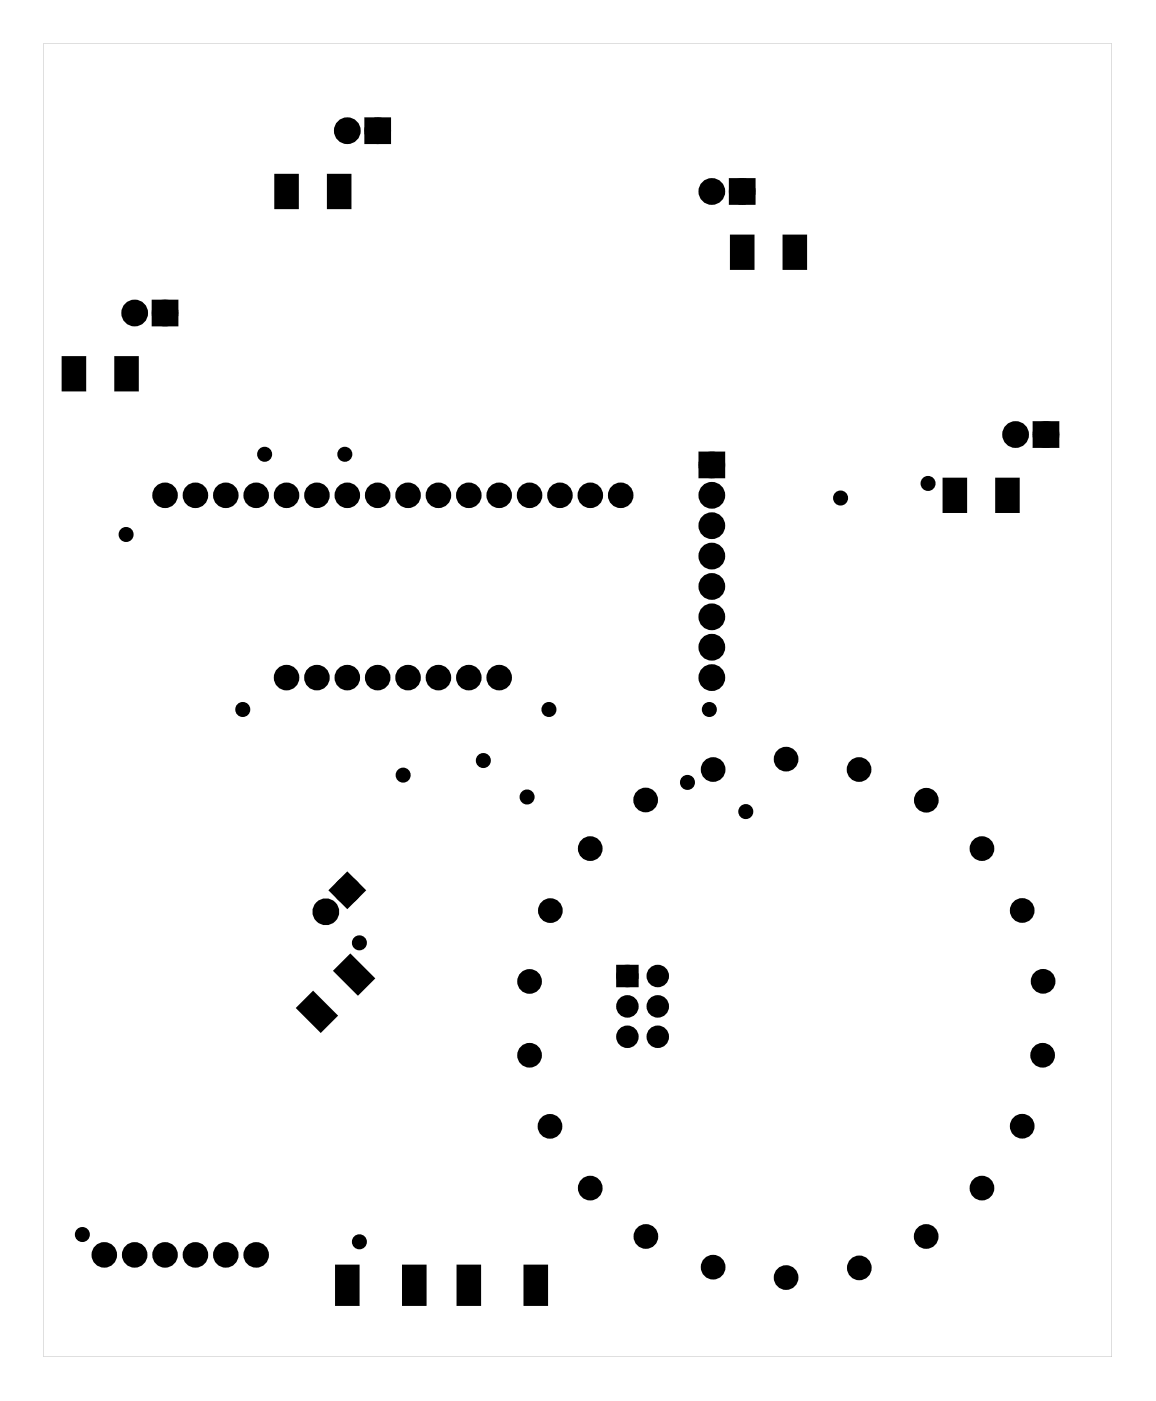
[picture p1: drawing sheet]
<svg xmlns="http://www.w3.org/2000/svg" width="97mm" height="117mm" viewBox="0 0 97 117" stroke-linecap="round" stroke-linejoin="round" font-family="sans-serif">
<g fill="#000">
<path d="M23.1 14.7h1.8v2.7h-1.8zM27.5 14.7h1.8v2.7h-1.8zM30.8 10.2h1.5v1.5h-1.5zM61.2 19.7h1.8v2.7h-1.8zM61.3 15.3h1.5v1.4h-1.5zM65.6 19.7h1.8v2.7h-1.8zM5.3 29.9h1.8v2.7h-1.8zM9.7 29.9h1.8v2.7h-1.8zM13.1 25.4h1.4v1.5h-1.4zM58.7 38.1h1.6v1.6h-1.6zM86.7 35.6h1.5v1.5h-1.5zM78.9 40.1h1.8v2.7h-1.8z"/>
<path d="M83.3 40.1h1.8v2.7h-1.8zM29 73.4l1.1 1-1.1 1.1-1-1.1zM26.2 83l1.9 1.9-1.3 1.3-1.9-1.9zM29.3 79.9l1.9 1.9-1.3 1.3-1.9-1.9zM51.8 80.9h1.3v1.4h-1.3zM28.1 105.8h1.8v3.2h-1.8zM33.7 105.8h1.8v3.2h-1.8zM38.3 105.8h1.8v3.2h-1.8zM43.9 105.8h1.8v3.2h-1.8z"/>
<path d="M3.6 3.6h89.4v109.8h-89.4zM3.6 3.6v109.8h89.4v-109.8z"/>
</g>
<g fill="#000">
<circle cx="29" cy="10.9" r=".74"/>
<circle cx="31.6" cy="10.9" r=".74"/>
<circle cx="59.5" cy="16" r=".74"/>
<circle cx="62.1" cy="16" r=".74"/>
<circle cx="11.3" cy="26.2" r=".74"/>
<circle cx="13.8" cy="26.2" r=".74"/>
<circle cx="22.1" cy="38" r=".35"/>
<circle cx="28.8" cy="38" r=".35"/>
<circle cx="59.5" cy="38.9" r=".74"/>
<circle cx="84.9" cy="36.3" r=".74"/>
<circle cx="87.5" cy="36.3" r=".74"/>
<circle cx="10.5" cy="44.7" r=".35"/>
<circle cx="13.8" cy="41.4" r=".72"/>
<circle cx="16.3" cy="41.4" r=".72"/>
<circle cx="18.9" cy="41.4" r=".72"/>
<circle cx="20.3" cy="59.3" r=".35"/>
<circle cx="21.4" cy="41.4" r=".72"/>
<circle cx="24" cy="41.4" r=".72"/>
<circle cx="24" cy="56.6" r=".72"/>
<circle cx="26.5" cy="41.4" r=".72"/>
<circle cx="26.5" cy="56.6" r=".72"/>
<circle cx="29" cy="41.4" r=".72"/>
<circle cx="29" cy="56.6" r=".72"/>
<circle cx="31.6" cy="41.4" r=".72"/>
<circle cx="31.6" cy="56.6" r=".72"/>
<circle cx="34.1" cy="41.4" r=".72"/>
<circle cx="34.1" cy="56.6" r=".72"/>
<circle cx="36.7" cy="41.4" r=".72"/>
<circle cx="36.7" cy="56.6" r=".72"/>
<circle cx="39.2" cy="41.4" r=".72"/>
<circle cx="39.2" cy="56.6" r=".72"/>
<circle cx="41.7" cy="41.4" r=".72"/>
<circle cx="41.7" cy="56.6" r=".72"/>
<circle cx="44.3" cy="41.4" r=".72"/>
<circle cx="45.9" cy="59.3" r=".35"/>
<circle cx="46.8" cy="41.4" r=".72"/>
<circle cx="49.4" cy="41.4" r=".72"/>
<circle cx="51.9" cy="41.4" r=".72"/>
<circle cx="59.3" cy="59.3" r=".35"/>
<circle cx="59.5" cy="46.5" r=".74"/>
<circle cx="59.5" cy="43.9" r=".74"/>
<circle cx="59.5" cy="54.1" r=".74"/>
<circle cx="59.5" cy="56.6" r=".74"/>
<circle cx="59.5" cy="49" r=".74"/>
<circle cx="59.5" cy="41.4" r=".74"/>
<circle cx="59.5" cy="51.6" r=".74"/>
<circle cx="70.3" cy="41.6" r=".35"/>
<circle cx="77.6" cy="40.4" r=".35"/>
<circle cx="27.2" cy="76.2" r=".74"/>
<circle cx="29" cy="74.4" r=".74"/>
<circle cx="30.1" cy="78.8" r=".35"/>
<circle cx="33.7" cy="64.8" r=".35"/>
<circle cx="40.4" cy="63.6" r=".35"/>
<circle cx="44.1" cy="66.6" r=".35"/>
<circle cx="46" cy="76.1" r=".75"/>
<circle cx="49.4" cy="70.9" r=".75"/>
<circle cx="54" cy="66.9" r=".75"/>
<circle cx="57.5" cy="65.4" r=".35"/>
<circle cx="59.6" cy="64.3" r=".75"/>
<circle cx="62.4" cy="67.8" r=".35"/>
<circle cx="65.7" cy="63.5" r=".75"/>
<circle cx="71.8" cy="64.3" r=".75"/>
<circle cx="77.5" cy="66.9" r=".75"/>
<circle cx="82.1" cy="70.9" r=".75"/>
<circle cx="85.5" cy="76.1" r=".75"/>
<circle cx="44.3" cy="88.2" r=".75"/>
<circle cx="44.3" cy="82" r=".75"/>
<circle cx="46" cy="94.2" r=".75"/>
<circle cx="49.4" cy="99.3" r=".75"/>
<circle cx="52.5" cy="84.1" r=".66"/>
<circle cx="52.5" cy="86.7" r=".66"/>
<circle cx="52.5" cy="81.6" r=".66"/>
<circle cx="55" cy="84.1" r=".66"/>
<circle cx="55" cy="81.6" r=".66"/>
<circle cx="55" cy="86.7" r=".66"/>
<circle cx="82.1" cy="99.3" r=".75"/>
<circle cx="85.5" cy="94.2" r=".75"/>
<circle cx="87.2" cy="88.2" r=".75"/>
<circle cx="87.2" cy="82" r=".75"/>
<circle cx="6.9" cy="103.2" r=".35"/>
<circle cx="8.7" cy="104.9" r=".72"/>
<circle cx="11.3" cy="104.9" r=".72"/>
<circle cx="13.8" cy="104.9" r=".72"/>
<circle cx="16.3" cy="104.9" r=".72"/>
<circle cx="18.9" cy="104.9" r=".72"/>
<circle cx="21.4" cy="104.9" r=".72"/>
<circle cx="30.1" cy="103.8" r=".35"/>
<circle cx="54" cy="103.4" r=".75"/>
<circle cx="59.6" cy="105.9" r=".75"/>
<circle cx="65.7" cy="106.8" r=".75"/>
<circle cx="71.9" cy="106" r=".75"/>
<circle cx="77.4" cy="103.4" r=".75"/>
</g>
<g fill="none" stroke="#000" stroke-width=".56">
<path d="M51.8 80.9h1.3v1.4h-1.3z"/>
<circle cx="46" cy="76.1" r=".75"/>
<circle cx="49.4" cy="70.9" r=".75"/>
<circle cx="54" cy="66.9" r=".75"/>
<circle cx="59.6" cy="64.3" r=".75"/>
<circle cx="65.7" cy="63.5" r=".75"/>
<circle cx="71.8" cy="64.3" r=".75"/>
<circle cx="77.5" cy="66.9" r=".75"/>
<circle cx="82.1" cy="70.9" r=".75"/>
<circle cx="85.5" cy="76.1" r=".75"/>
<circle cx="44.3" cy="82" r=".75"/>
<circle cx="44.3" cy="88.2" r=".75"/>
<circle cx="46" cy="94.2" r=".75"/>
<circle cx="49.4" cy="99.3" r=".75"/>
<circle cx="52.5" cy="81.6" r=".66"/>
<circle cx="52.5" cy="84.1" r=".66"/>
<circle cx="52.5" cy="86.7" r=".66"/>
<circle cx="55" cy="81.6" r=".66"/>
<circle cx="55" cy="84.1" r=".66"/>
<circle cx="55" cy="86.7" r=".66"/>
<circle cx="82.1" cy="99.3" r=".75"/>
<circle cx="85.5" cy="94.2" r=".75"/>
<circle cx="87.2" cy="88.2" r=".75"/>
<circle cx="87.2" cy="82" r=".75"/>
<circle cx="54" cy="103.4" r=".75"/>
<circle cx="59.6" cy="105.9" r=".75"/>
<circle cx="65.7" cy="106.8" r=".75"/>
<circle cx="71.9" cy="106" r=".75"/>
<circle cx="77.4" cy="103.4" r=".75"/>
</g>
<path d="M58.7 38.1h1.6v1.6h-1.6z" fill="none" stroke="#000" stroke-width=".66" stroke-linecap="butt"/>
<g fill="none" stroke="#000" stroke-width=".76" stroke-linecap="butt">
<path d="M30.8 10.2h1.5v1.5h-1.5zM61.3 15.3h1.5v1.4h-1.5zM13.1 25.4h1.4v1.5h-1.4zM86.7 35.6h1.5v1.5h-1.5zM29 73.4l1.1 1-1.1 1.1-1-1.1z"/>
<circle cx="29" cy="10.9" r=".74"/>
<circle cx="31.6" cy="10.9" r=".74"/>
<circle cx="59.5" cy="16" r=".74"/>
<circle cx="62.1" cy="16" r=".74"/>
<circle cx="11.3" cy="26.2" r=".74"/>
<circle cx="13.8" cy="26.2" r=".74"/>
<circle cx="59.5" cy="38.9" r=".74"/>
<circle cx="84.9" cy="36.3" r=".74"/>
<circle cx="87.5" cy="36.3" r=".74"/>
<circle cx="59.5" cy="49" r=".74"/>
<circle cx="59.5" cy="54.1" r=".74"/>
<circle cx="59.5" cy="51.6" r=".74"/>
<circle cx="59.5" cy="56.6" r=".74"/>
<circle cx="59.5" cy="43.9" r=".74"/>
<circle cx="59.5" cy="46.5" r=".74"/>
<circle cx="59.5" cy="41.4" r=".74"/>
<circle cx="27.2" cy="76.2" r=".74"/>
<circle cx="29" cy="74.4" r=".74"/>
</g>
<g fill="none" stroke="#000" stroke-width=".25">
<path d="M23.1 14.7h1.8v2.7h-1.8zM27.5 14.7h1.8v2.7h-1.8zM61.2 19.7h1.8v2.7h-1.8zM65.6 19.7h1.8v2.7h-1.8zM5.3 29.9h1.8v2.7h-1.8zM9.7 29.9h1.8v2.7h-1.8zM78.9 40.1h1.8v2.7h-1.8zM83.3 40.1h1.8v2.7h-1.8zM29.3 79.9l1.9 1.9-1.3 1.3-1.9-1.9zM26.2 83l1.9 1.9-1.3 1.3-1.9-1.9zM28.1 105.8h1.8v3.2h-1.8zM33.7 105.8h1.8v3.2h-1.8z"/>
<path d="M38.3 105.8h1.8v3.2h-1.8zM43.9 105.8h1.8v3.2h-1.8z"/>
</g>
<g fill="none" stroke="#000" stroke-width=".69" stroke-linecap="butt">
<circle cx="13.8" cy="41.4" r=".72"/>
<circle cx="16.3" cy="41.4" r=".72"/>
<circle cx="18.9" cy="41.4" r=".72"/>
<circle cx="21.4" cy="41.4" r=".72"/>
<circle cx="24" cy="41.4" r=".72"/>
<circle cx="24" cy="56.6" r=".72"/>
<circle cx="26.5" cy="41.4" r=".72"/>
<circle cx="26.5" cy="56.6" r=".72"/>
<circle cx="29" cy="41.4" r=".72"/>
<circle cx="29" cy="56.6" r=".72"/>
<circle cx="31.6" cy="41.4" r=".72"/>
<circle cx="31.6" cy="56.6" r=".72"/>
<circle cx="34.1" cy="41.4" r=".72"/>
<circle cx="34.1" cy="56.6" r=".72"/>
<circle cx="36.7" cy="41.4" r=".72"/>
<circle cx="36.7" cy="56.6" r=".72"/>
<circle cx="39.2" cy="41.4" r=".72"/>
<circle cx="39.2" cy="56.6" r=".72"/>
<circle cx="41.7" cy="41.4" r=".72"/>
<circle cx="41.7" cy="56.6" r=".72"/>
<circle cx="44.3" cy="41.4" r=".72"/>
<circle cx="46.8" cy="41.4" r=".72"/>
<circle cx="49.4" cy="41.4" r=".72"/>
<circle cx="51.9" cy="41.4" r=".72"/>
<circle cx="8.7" cy="104.9" r=".72"/>
<circle cx="11.3" cy="104.9" r=".72"/>
<circle cx="13.8" cy="104.9" r=".72"/>
<circle cx="16.3" cy="104.9" r=".72"/>
<circle cx="18.9" cy="104.9" r=".72"/>
<circle cx="21.4" cy="104.9" r=".72"/>
</g>
<g fill="none" stroke="#000" stroke-width=".55">
<circle cx="22.1" cy="38" r=".35"/>
<circle cx="28.8" cy="38" r=".35"/>
<circle cx="10.5" cy="44.7" r=".35"/>
<circle cx="20.3" cy="59.3" r=".35"/>
<circle cx="45.9" cy="59.3" r=".35"/>
<circle cx="59.3" cy="59.3" r=".35"/>
<circle cx="70.3" cy="41.6" r=".35"/>
<circle cx="77.6" cy="40.4" r=".35"/>
<circle cx="30.1" cy="78.8" r=".35"/>
<circle cx="33.7" cy="64.8" r=".35"/>
<circle cx="40.4" cy="63.6" r=".35"/>
<circle cx="44.1" cy="66.6" r=".35"/>
<circle cx="57.5" cy="65.4" r=".35"/>
<circle cx="62.4" cy="67.8" r=".35"/>
<circle cx="6.9" cy="103.2" r=".35"/>
<circle cx="30.1" cy="103.8" r=".35"/>
</g>
</svg>
